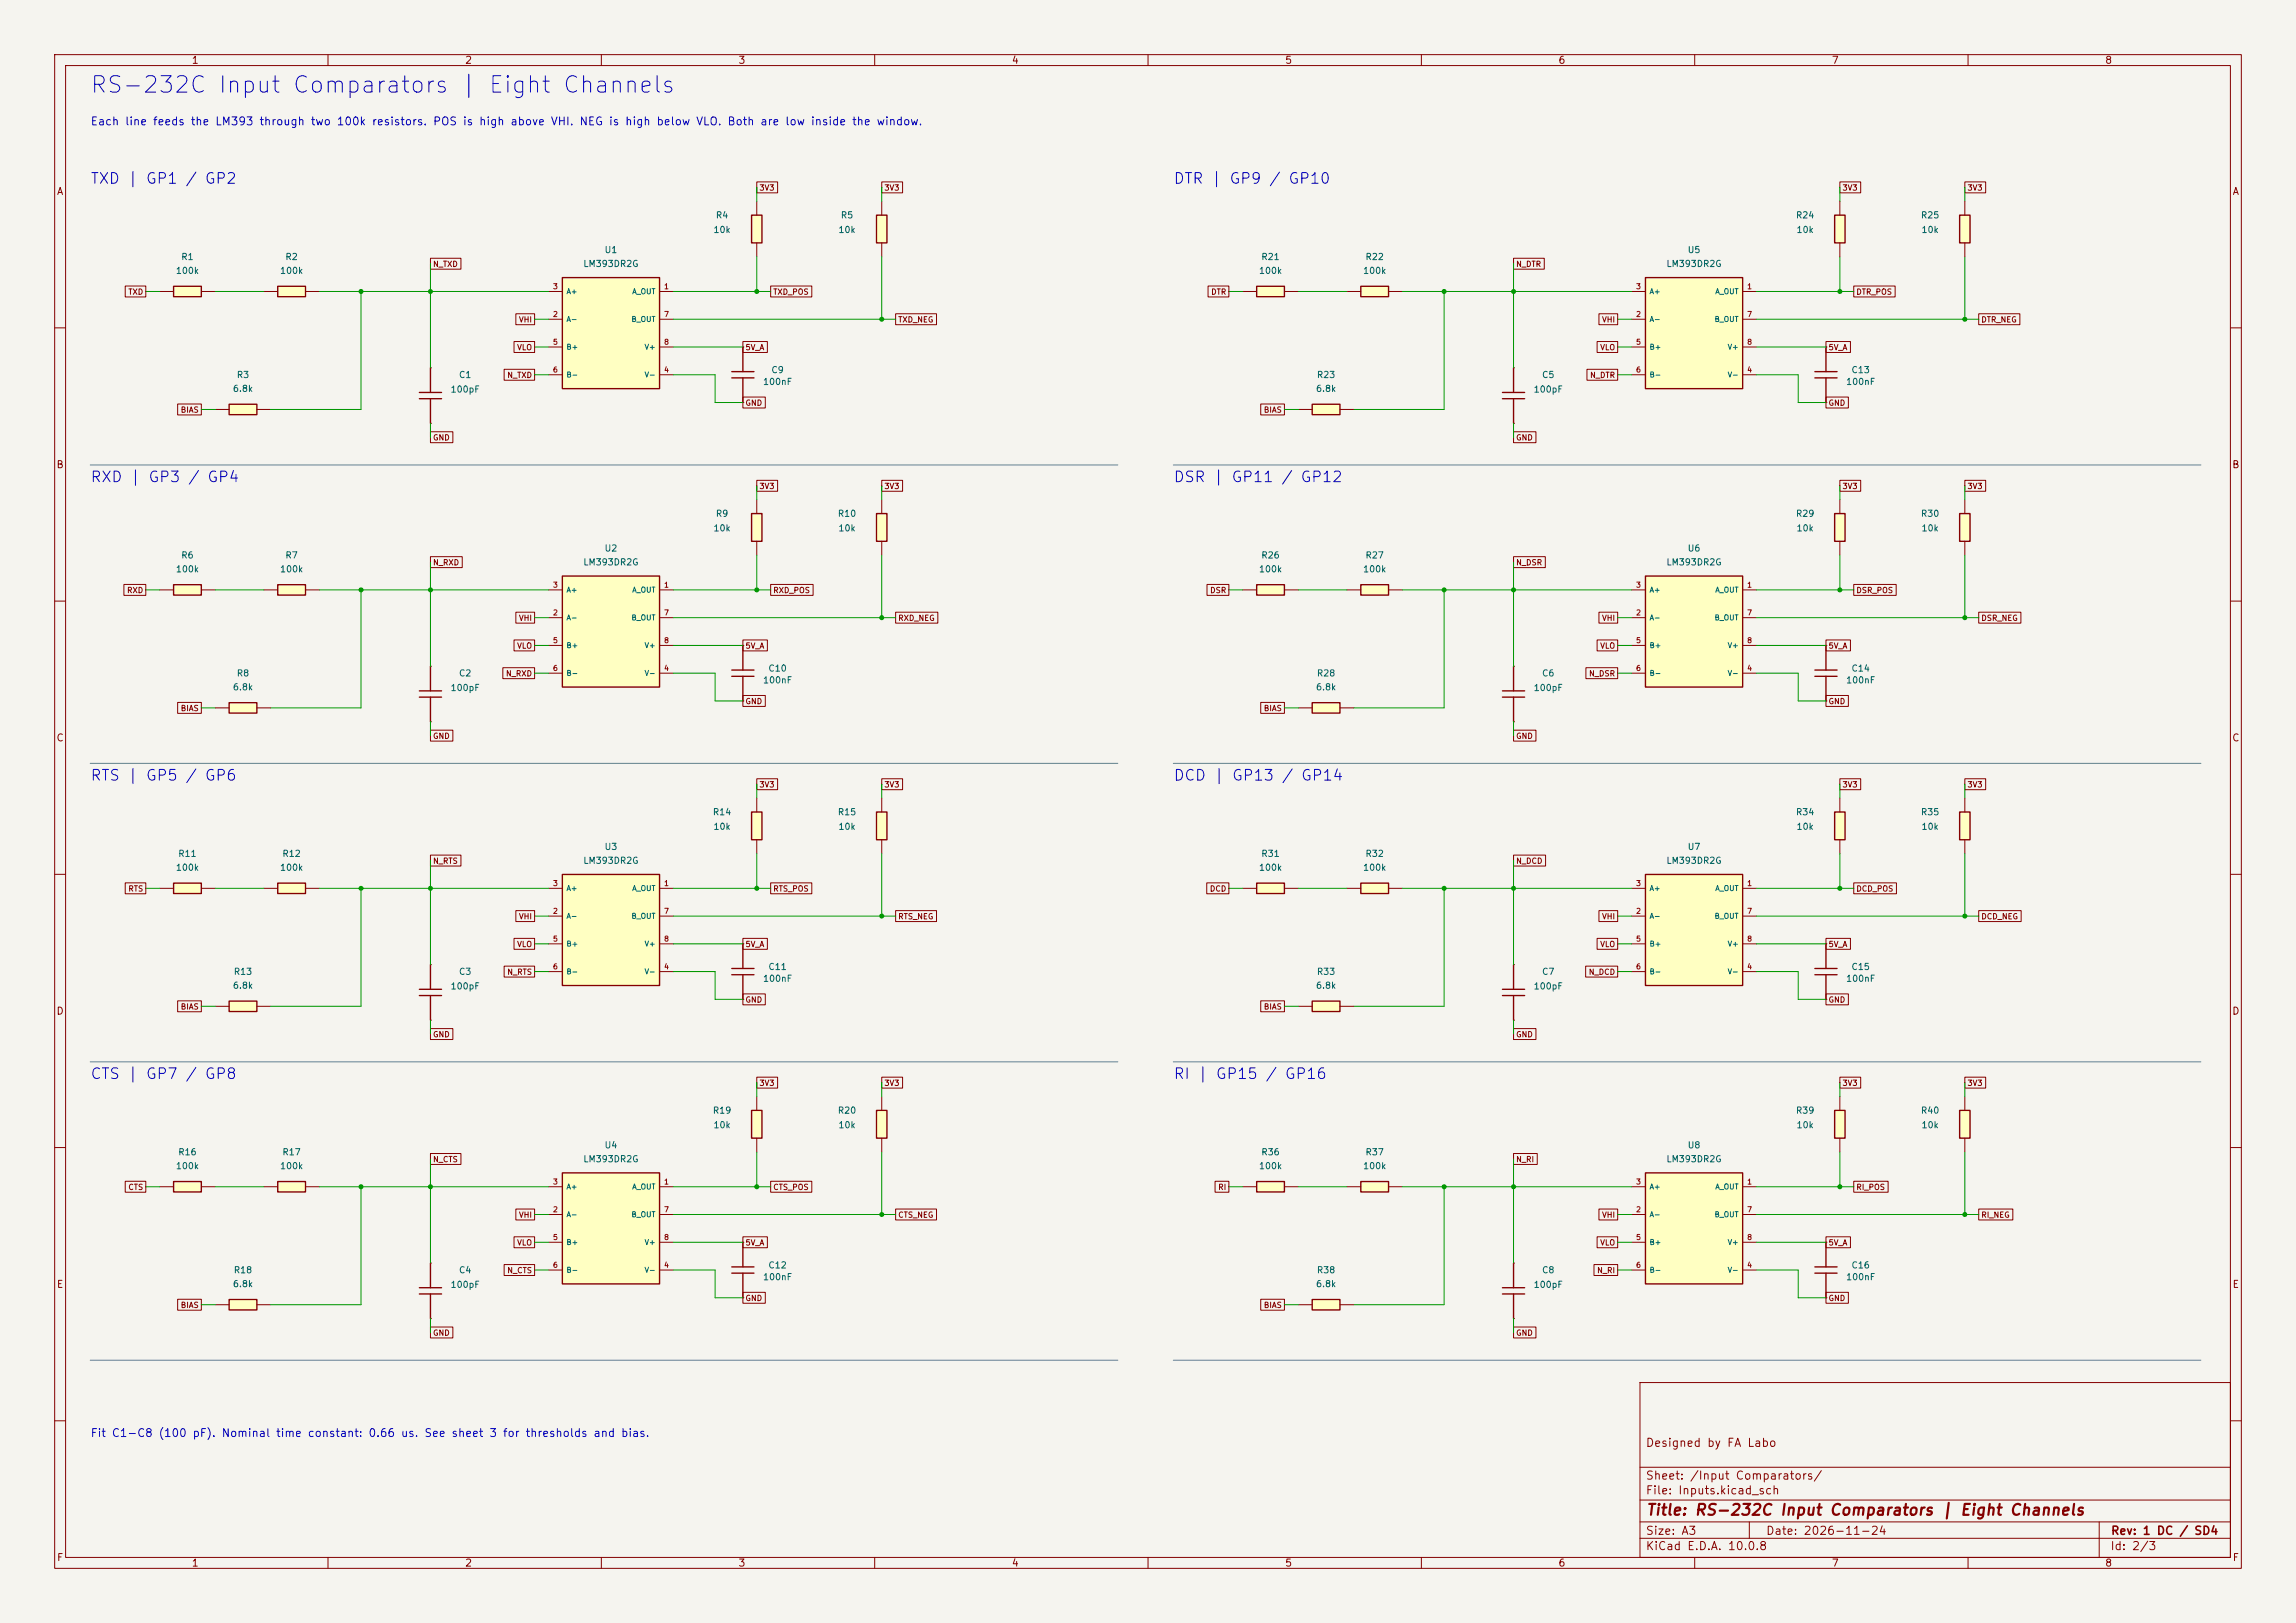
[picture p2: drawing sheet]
<svg xmlns="http://www.w3.org/2000/svg" width="420mm" height="297mm" viewBox="0 0 420 297" stroke-linecap="round" stroke-linejoin="round" font-family="sans-serif">
<defs><g id="words">
<text font-size="3" fill="#0000c2" x="16.3" y="17.8">RS-232C Input Comparators | Eight Channels</text>
<g font-size="2" fill="#0000c2">
<text x="16.4" y="34.1">TXD | GP1 / GP2</text>
<text x="214.5" y="34.1">DTR | GP9 / GP10</text>
<text x="16.4" y="88.7">RXD | GP3 / GP4</text>
<text x="214.5" y="88.7">DSR | GP11 / GP12</text>
<text x="16.4" y="143.3">RTS | GP5 / GP6</text>
<text x="214.5" y="143.3">DCD | GP13 / GP14</text>
<text x="16.4" y="198">CTS | GP7 / GP8</text>
<text x="214.5" y="198">RI | GP15 / GP16</text>
</g>
<text font-size="2" fill="#840000" x="301" y="277.8">Title: RS-232C Input Comparators | Eight Channels</text>
<g font-size="1.5" fill="#840000">
<text x="300.9" y="265.1">Designed by FA Labo</text>
<text x="300.9" y="273.8">File: Inputs.kicad_sch</text>
<text x="300.9" y="271.1">Sheet: /Input Comparators/</text>
<text x="300.9" y="281.2">Size: A3</text>
<text x="322.9" y="281.2">Date: 2026-11-24</text>
<text x="386" y="281.2">Rev: 1 DC / SD4</text>
<text x="300.9" y="284">KiCad E.D.A. 10.0.8</text>
<text x="385.9" y="284">Id: 2/3</text>
</g>
<g font-size="1.4" fill="#0000c2">
<text x="16.5" y="23.3">Each line feeds the LM393 through two 100k resistors. POS is high above VHI. NEG is high below VLO. Both are low inside the window.</text>
<text x="16.5" y="263.3">Fit C1-C8 (100 pF). Nominal time constant: 0.66 us. See sheet 3 for thresholds and bias.</text>
</g>
<g font-size="1.3" fill="#840000">
<text x="35" y="12">1</text>
<text x="85" y="12">2</text>
<text x="135" y="12">3</text>
<text x="185" y="12">4</text>
<text x="235" y="12">5</text>
<text x="285" y="12">6</text>
<text x="335" y="12">7</text>
<text x="385" y="12">8</text>
<text x="10.3" y="36">A</text>
<text x="408.3" y="36">A</text>
<text x="10.2" y="86">B</text>
<text x="408.2" y="86">B</text>
<text x="10.2" y="136">C</text>
<text x="408.2" y="136">C</text>
<text x="10.2" y="186">D</text>
<text x="408.2" y="186">D</text>
<text x="10.3" y="236">E</text>
<text x="408.3" y="236">E</text>
<text x="10.3" y="286">F</text>
<text x="35" y="287">1</text>
<text x="85" y="287">2</text>
<text x="135" y="287">3</text>
<text x="185" y="287">4</text>
<text x="235" y="287">5</text>
<text x="285" y="287">6</text>
<text x="335" y="287">7</text>
<text x="385" y="287">8</text>
<text x="408.3" y="286">F</text>
</g>
<g font-size="1.2" fill="#006464">
<text x="130.8" y="40.2">R4</text>
<text x="153.7" y="40.2">R5</text>
<text x="328.4" y="40.2">R24</text>
<text x="351.3" y="40.2">R25</text>
<text x="33.1" y="47.9">R1</text>
<text x="52.1" y="47.9">R2</text>
<text x="110.5" y="46.6">U1</text>
<text x="130.4" y="42.9">10k</text>
<text x="153.3" y="42.9">10k</text>
<text x="230.6" y="47.9">R21</text>
<text x="249.7" y="47.9">R22</text>
<text x="308.6" y="46.6">U5</text>
<text x="328.5" y="42.9">10k</text>
<text x="351.4" y="42.9">10k</text>
<text x="32.1" y="50.4">100k</text>
<text x="51.1" y="50.4">100k</text>
<text x="106.6" y="49.1">LM393DR2G</text>
<text x="230.2" y="50.4">100k</text>
<text x="249.2" y="50.4">100k</text>
<text x="304.7" y="49.1">LM393DR2G</text>
<text x="42.5" y="72">6.8k</text>
<text x="43.2" y="69.5">R3</text>
<text x="83.9" y="69.5">C1</text>
<text x="139.5" y="70.7">100nF</text>
<text x="141" y="68.6">C9</text>
<text x="240.6" y="72">6.8k</text>
<text x="240.8" y="69.5">R23</text>
<text x="282" y="69.5">C5</text>
<text x="337.6" y="70.7">100nF</text>
<text x="338.6" y="68.6">C13</text>
<text x="82.3" y="72.1">100pF</text>
<text x="280.4" y="72.1">100pF</text>
<text x="130.8" y="94.9">R9</text>
<text x="153.2" y="94.9">R10</text>
<text x="328.4" y="94.9">R29</text>
<text x="351.3" y="94.9">R30</text>
<text x="110.5" y="101.2">U2</text>
<text x="130.4" y="97.5">10k</text>
<text x="153.3" y="97.5">10k</text>
<text x="308.6" y="101.2">U6</text>
<text x="328.5" y="97.5">10k</text>
<text x="351.4" y="97.5">10k</text>
<text x="32.1" y="105">100k</text>
<text x="33.1" y="102.5">R6</text>
<text x="51.1" y="105">100k</text>
<text x="52.1" y="102.5">R7</text>
<text x="106.6" y="103.7">LM393DR2G</text>
<text x="230.2" y="105">100k</text>
<text x="230.6" y="102.5">R26</text>
<text x="249.2" y="105">100k</text>
<text x="249.7" y="102.5">R27</text>
<text x="304.7" y="103.7">LM393DR2G</text>
<text x="43.2" y="124.1">R8</text>
<text x="83.9" y="124.1">C2</text>
<text x="139.5" y="125.3">100nF</text>
<text x="140.5" y="123.2">C10</text>
<text x="240.8" y="124.1">R28</text>
<text x="282" y="124.1">C6</text>
<text x="337.6" y="125.3">100nF</text>
<text x="338.6" y="123.2">C14</text>
<text x="42.5" y="126.6">6.8k</text>
<text x="82.3" y="126.7">100pF</text>
<text x="240.6" y="126.6">6.8k</text>
<text x="280.4" y="126.7">100pF</text>
<text x="130.3" y="149.5">R14</text>
<text x="153.2" y="149.5">R15</text>
<text x="328.4" y="149.5">R34</text>
<text x="351.3" y="149.5">R35</text>
<text x="110.5" y="155.8">U3</text>
<text x="130.4" y="152.1">10k</text>
<text x="153.3" y="152.1">10k</text>
<text x="308.6" y="155.8">U7</text>
<text x="328.5" y="152.1">10k</text>
<text x="351.4" y="152.1">10k</text>
<text x="32.1" y="159.6">100k</text>
<text x="32.5" y="157.1">R11</text>
<text x="51.1" y="159.6">100k</text>
<text x="51.6" y="157.1">R12</text>
<text x="106.6" y="158.4">LM393DR2G</text>
<text x="230.2" y="159.6">100k</text>
<text x="230.6" y="157.1">R31</text>
<text x="249.2" y="159.6">100k</text>
<text x="249.7" y="157.1">R32</text>
<text x="304.7" y="158.4">LM393DR2G</text>
<text x="42.7" y="178.7">R13</text>
<text x="83.9" y="178.7">C3</text>
<text x="139.5" y="179.9">100nF</text>
<text x="140.5" y="177.8">C11</text>
<text x="240.8" y="178.7">R33</text>
<text x="282" y="178.7">C7</text>
<text x="337.6" y="179.9">100nF</text>
<text x="338.6" y="177.8">C15</text>
<text x="42.5" y="181.2">6.8k</text>
<text x="82.3" y="181.3">100pF</text>
<text x="240.6" y="181.2">6.8k</text>
<text x="280.4" y="181.3">100pF</text>
<text x="130.3" y="204.1">R19</text>
<text x="130.4" y="206.7">10k</text>
<text x="153.2" y="204.1">R20</text>
<text x="153.3" y="206.7">10k</text>
<text x="328.4" y="204.1">R39</text>
<text x="328.5" y="206.7">10k</text>
<text x="351.3" y="204.1">R40</text>
<text x="351.4" y="206.7">10k</text>
<text x="32.1" y="214.2">100k</text>
<text x="32.5" y="211.7">R16</text>
<text x="51.1" y="214.2">100k</text>
<text x="51.6" y="211.7">R17</text>
<text x="106.6" y="213">LM393DR2G</text>
<text x="110.5" y="210.4">U4</text>
<text x="230.2" y="214.2">100k</text>
<text x="230.6" y="211.7">R36</text>
<text x="249.2" y="214.2">100k</text>
<text x="249.7" y="211.7">R37</text>
<text x="304.7" y="213">LM393DR2G</text>
<text x="308.6" y="210.4">U8</text>
<text x="42.7" y="233.3">R18</text>
<text x="83.9" y="233.3">C4</text>
<text x="140.5" y="232.4">C12</text>
<text x="240.8" y="233.3">R38</text>
<text x="282" y="233.3">C8</text>
<text x="338.6" y="232.4">C16</text>
<text x="42.5" y="235.8">6.8k</text>
<text x="82.3" y="235.9">100pF</text>
<text x="139.5" y="234.6">100nF</text>
<text x="240.6" y="235.8">6.8k</text>
<text x="280.4" y="235.9">100pF</text>
<text x="337.6" y="234.6">100nF</text>
</g>
<g font-size="1" fill="#840000">
<text x="138.8" y="35.1">3V3</text>
<text x="161.7" y="35.1">3V3</text>
<text x="336.9" y="35.1">3V3</text>
<text x="359.8" y="35.1">3V3</text>
<text x="79.1" y="49.1">N_TXD</text>
<text x="277.2" y="49.1">N_DTR</text>
<text x="23.4" y="54.2">TXD</text>
<text x="94.8" y="59.2">VHI</text>
<text x="141.3" y="54.2">TXD_POS</text>
<text x="164.2" y="59.2">TXD_NEG</text>
<text x="221.5" y="54.2">DTR</text>
<text x="293" y="59.2">VHI</text>
<text x="339.5" y="54.2">DTR_POS</text>
<text x="362.3" y="59.2">DTR_NEG</text>
<text x="94.5" y="64.3">VLO</text>
<text x="136.3" y="64.3">5V_A</text>
<text x="292.6" y="64.3">VLO</text>
<text x="334.4" y="64.3">5V_A</text>
<text x="92.7" y="69.4">N_TXD</text>
<text x="290.8" y="69.4">N_DTR</text>
<text x="33" y="75.8">BIAS</text>
<text x="136.3" y="74.5">GND</text>
<text x="231.1" y="75.8">BIAS</text>
<text x="334.4" y="74.5">GND</text>
<text x="79.1" y="80.8">GND</text>
<text x="277.2" y="80.8">GND</text>
<text x="138.8" y="89.7">3V3</text>
<text x="161.7" y="89.7">3V3</text>
<text x="336.9" y="89.7">3V3</text>
<text x="359.8" y="89.7">3V3</text>
<text x="79.1" y="103.7">N_RXD</text>
<text x="277.2" y="103.7">N_DSR</text>
<text x="23.1" y="108.8">RXD</text>
<text x="94.8" y="113.9">VHI</text>
<text x="141.3" y="108.8">RXD_POS</text>
<text x="164.2" y="113.9">RXD_NEG</text>
<text x="221.3" y="108.8">DSR</text>
<text x="293" y="113.9">VHI</text>
<text x="339.5" y="108.8">DSR_POS</text>
<text x="362.3" y="113.9">DSR_NEG</text>
<text x="94.5" y="118.9">VLO</text>
<text x="136.3" y="118.9">5V_A</text>
<text x="292.6" y="118.9">VLO</text>
<text x="334.4" y="118.9">5V_A</text>
<text x="92.5" y="124">N_RXD</text>
<text x="290.6" y="124">N_DSR</text>
<text x="33" y="130.4">BIAS</text>
<text x="136.3" y="129.1">GND</text>
<text x="231.1" y="130.4">BIAS</text>
<text x="334.4" y="129.1">GND</text>
<text x="79.1" y="135.4">GND</text>
<text x="277.2" y="135.4">GND</text>
<text x="138.8" y="144.3">3V3</text>
<text x="161.7" y="144.3">3V3</text>
<text x="336.9" y="144.3">3V3</text>
<text x="359.8" y="144.3">3V3</text>
<text x="79.1" y="158.3">N_RTS</text>
<text x="277.2" y="158.3">N_DCD</text>
<text x="23.4" y="163.4">RTS</text>
<text x="141.3" y="163.4">RTS_POS</text>
<text x="221.2" y="163.4">DCD</text>
<text x="339.5" y="163.4">DCD_POS</text>
<text x="94.5" y="173.5">VLO</text>
<text x="94.8" y="168.5">VHI</text>
<text x="136.3" y="173.5">5V_A</text>
<text x="164.2" y="168.5">RTS_NEG</text>
<text x="292.6" y="173.5">VLO</text>
<text x="293" y="168.5">VHI</text>
<text x="334.4" y="173.5">5V_A</text>
<text x="362.3" y="168.5">DCD_NEG</text>
<text x="92.7" y="178.6">N_RTS</text>
<text x="290.5" y="178.6">N_DCD</text>
<text x="33" y="185">BIAS</text>
<text x="136.3" y="183.7">GND</text>
<text x="231.1" y="185">BIAS</text>
<text x="334.4" y="183.7">GND</text>
<text x="79.1" y="190.1">GND</text>
<text x="277.2" y="190.1">GND</text>
<text x="138.8" y="198.9">3V3</text>
<text x="161.7" y="198.9">3V3</text>
<text x="336.9" y="198.9">3V3</text>
<text x="359.8" y="198.9">3V3</text>
<text x="79.1" y="212.9">N_CTS</text>
<text x="277.2" y="212.9">N_RI</text>
<text x="23.4" y="218">CTS</text>
<text x="141.3" y="218">CTS_POS</text>
<text x="222.7" y="218">RI</text>
<text x="339.5" y="218">RI_POS</text>
<text x="94.8" y="223.1">VHI</text>
<text x="164.2" y="223.1">CTS_NEG</text>
<text x="293" y="223.1">VHI</text>
<text x="362.3" y="223.1">RI_NEG</text>
<text x="92.7" y="233.2">N_CTS</text>
<text x="94.5" y="228.2">VLO</text>
<text x="136.3" y="228.2">5V_A</text>
<text x="292" y="233.2">N_RI</text>
<text x="292.6" y="228.2">VLO</text>
<text x="334.4" y="228.2">5V_A</text>
<text x="33" y="239.6">BIAS</text>
<text x="136.3" y="238.3">GND</text>
<text x="231.1" y="239.6">BIAS</text>
<text x="334.4" y="238.3">GND</text>
<text x="79.1" y="244.7">GND</text>
<text x="277.2" y="244.7">GND</text>
</g>
<g font-size="1" fill="#a90000">
<text x="101.1" y="53.1">3</text>
<text x="121.4" y="53.1">1</text>
<text x="299.2" y="53.1">3</text>
<text x="319.5" y="53.1">1</text>
<text x="101.1" y="58.2">2</text>
<text x="121.4" y="58.2">7</text>
<text x="299.2" y="58.2">2</text>
<text x="319.5" y="58.2">7</text>
<text x="101.1" y="63.3">5</text>
<text x="121.4" y="63.3">8</text>
<text x="299.2" y="63.3">5</text>
<text x="319.5" y="63.3">8</text>
<text x="101.1" y="68.4">6</text>
<text x="121.4" y="68.4">4</text>
<text x="299.2" y="68.4">6</text>
<text x="319.5" y="68.4">4</text>
<text x="101.1" y="107.8">3</text>
<text x="121.4" y="107.8">1</text>
<text x="299.2" y="107.8">3</text>
<text x="319.5" y="107.8">1</text>
<text x="101.1" y="112.8">2</text>
<text x="121.4" y="112.8">7</text>
<text x="299.2" y="112.8">2</text>
<text x="319.5" y="112.8">7</text>
<text x="101.1" y="117.9">5</text>
<text x="121.4" y="117.9">8</text>
<text x="299.2" y="117.9">5</text>
<text x="319.5" y="117.9">8</text>
<text x="101.1" y="123">6</text>
<text x="121.4" y="123">4</text>
<text x="299.2" y="123">6</text>
<text x="319.5" y="123">4</text>
<text x="101.1" y="167.4">2</text>
<text x="101.1" y="162.4">3</text>
<text x="121.4" y="162.4">1</text>
<text x="121.4" y="167.4">7</text>
<text x="299.2" y="167.4">2</text>
<text x="299.2" y="162.4">3</text>
<text x="319.5" y="162.4">1</text>
<text x="319.5" y="167.4">7</text>
<text x="101.1" y="172.5">5</text>
<text x="121.4" y="172.5">8</text>
<text x="299.2" y="172.5">5</text>
<text x="319.5" y="172.5">8</text>
<text x="101.1" y="177.6">6</text>
<text x="121.4" y="177.6">4</text>
<text x="299.2" y="177.6">6</text>
<text x="319.5" y="177.6">4</text>
<text x="101.1" y="217">3</text>
<text x="121.4" y="217">1</text>
<text x="299.2" y="217">3</text>
<text x="319.5" y="217">1</text>
<text x="101.1" y="222.1">2</text>
<text x="101.1" y="227.1">5</text>
<text x="121.4" y="222.1">7</text>
<text x="121.4" y="227.1">8</text>
<text x="299.2" y="222.1">2</text>
<text x="299.2" y="227.1">5</text>
<text x="319.5" y="222.1">7</text>
<text x="319.5" y="227.1">8</text>
<text x="101.1" y="232.2">6</text>
<text x="121.4" y="232.2">4</text>
<text x="299.2" y="232.2">6</text>
<text x="319.5" y="232.2">4</text>
</g>
<g font-size="1" fill="#006464">
<text x="103.5" y="59.1">A-</text>
<text x="103.5" y="54.1">A+</text>
<text x="115.4" y="59.1">B_OUT</text>
<text x="115.6" y="54.1">A_OUT</text>
<text x="301.6" y="59.1">A-</text>
<text x="301.6" y="54.1">A+</text>
<text x="313.5" y="59.1">B_OUT</text>
<text x="313.7" y="54.1">A_OUT</text>
<text x="103.5" y="64.2">B+</text>
<text x="117.8" y="64.2">V+</text>
<text x="301.6" y="64.2">B+</text>
<text x="315.9" y="64.2">V+</text>
<text x="103.5" y="69.3">B-</text>
<text x="117.8" y="69.3">V-</text>
<text x="301.6" y="69.3">B-</text>
<text x="315.9" y="69.3">V-</text>
<text x="103.5" y="113.7">A-</text>
<text x="103.5" y="108.7">A+</text>
<text x="115.4" y="113.7">B_OUT</text>
<text x="115.6" y="108.7">A_OUT</text>
<text x="301.6" y="113.7">A-</text>
<text x="301.6" y="108.7">A+</text>
<text x="313.5" y="113.7">B_OUT</text>
<text x="313.7" y="108.7">A_OUT</text>
<text x="103.5" y="118.8">B+</text>
<text x="117.8" y="118.8">V+</text>
<text x="301.6" y="118.8">B+</text>
<text x="315.9" y="118.8">V+</text>
<text x="103.5" y="123.9">B-</text>
<text x="117.8" y="123.9">V-</text>
<text x="301.6" y="123.9">B-</text>
<text x="315.9" y="123.9">V-</text>
<text x="103.5" y="163.3">A+</text>
<text x="115.6" y="163.3">A_OUT</text>
<text x="301.6" y="163.3">A+</text>
<text x="313.7" y="163.3">A_OUT</text>
<text x="103.5" y="168.4">A-</text>
<text x="103.5" y="173.4">B+</text>
<text x="115.4" y="168.4">B_OUT</text>
<text x="117.8" y="173.4">V+</text>
<text x="301.6" y="168.4">A-</text>
<text x="301.6" y="173.4">B+</text>
<text x="313.5" y="168.4">B_OUT</text>
<text x="315.9" y="173.4">V+</text>
<text x="103.5" y="178.5">B-</text>
<text x="117.8" y="178.5">V-</text>
<text x="301.6" y="178.5">B-</text>
<text x="315.9" y="178.5">V-</text>
<text x="103.5" y="217.9">A+</text>
<text x="115.6" y="217.9">A_OUT</text>
<text x="301.6" y="217.9">A+</text>
<text x="313.7" y="217.9">A_OUT</text>
<text x="103.5" y="223">A-</text>
<text x="115.4" y="223">B_OUT</text>
<text x="301.6" y="223">A-</text>
<text x="313.5" y="223">B_OUT</text>
<text x="103.5" y="228">B+</text>
<text x="103.5" y="233.1">B-</text>
<text x="117.8" y="233.1">V-</text>
<text x="117.8" y="228">V+</text>
<text x="301.6" y="228">B+</text>
<text x="301.6" y="233.1">B-</text>
<text x="315.9" y="233.1">V-</text>
<text x="315.9" y="228">V+</text>
</g>
</g></defs>
<path d="M0 0h420v297h-420z" fill="#f5f4ef" stroke="#f5f4ef" stroke-width=".18"/>
<g fill="none" stroke="#840000" stroke-width=".18">
<path d="M10 10h400v277h-400zM12 12h396v273h-396zM60 10v2M110 10v2M160 10v2M210 10v2M260 10v2M310 10v2M360 10v2M10 60h2M408 60h2M10 110h2"/>
<path d="M408 110h2M10 160h2M408 160h2M10 210h2M408 210h2M300 253h108v32h-108zM10 260h2M300 278.5h108M300 274.5h108M300 268.5h108M320 278.5v3M384 278.5v6.5"/>
<path d="M408 260h2M60 285v2M110 285v2M160 285v2M210 285v2M260 285v2M300 281.5h108M310 285v2M360 285v2"/>
</g>
<path d="M137.5 39.4h1.9v5.1h-1.9z" fill="#ffffc2"/>
<path d="M137.5 39.4h1.9v5.1h-1.9z" fill="none" stroke="#840000" stroke-width=".25"/>
<path d="M138.4 36.8v2.6M138.4 44.5v2.5" fill="none" stroke="#840000" stroke-width=".18"/>
<path d="M240 128.6h5.1v1.9h-5.1z" fill="#ffffc2"/>
<path d="M240 128.6h5.1v1.9h-5.1z" fill="none" stroke="#840000" stroke-width=".25"/>
<path d="M237.5 129.5h2.5M245.1 129.5h2.5" fill="none" stroke="#840000" stroke-width=".18"/>
<path d="M229.9 107h5v1.9h-5z" fill="#ffffc2"/>
<path d="M229.9 107h5v1.9h-5zM276.9 176.5v4.5M274.8 181h4.1M274.8 182.2h4.1M276.9 182.2v4.5" fill="none" stroke="#840000" stroke-width=".25"/>
<path d="M227.3 108h2.6M234.9 108h2.6M276.9 176.5h.1M276.9 186.7h.1" fill="none" stroke="#840000" stroke-width=".18"/>
<path d="M229.9 216.2h5v1.9h-5z" fill="#ffffc2"/>
<path d="M229.9 216.2h5v1.9h-5z" fill="none" stroke="#840000" stroke-width=".25"/>
<path d="M227.3 217.2h2.6M234.9 217.2h2.6" fill="none" stroke="#840000" stroke-width=".18"/>
<path d="M248.9 161.6h5.1v1.9h-5.1z" fill="#ffffc2"/>
<path d="M248.9 161.6h5.1v1.9h-5.1z" fill="none" stroke="#840000" stroke-width=".25"/>
<path d="M246.4 162.6h2.5M254 162.6h2.5" fill="none" stroke="#840000" stroke-width=".18"/>
<path d="M229.9 161.6h5v1.9h-5z" fill="#ffffc2"/>
<path d="M229.9 161.6h5v1.9h-5z" fill="none" stroke="#840000" stroke-width=".25"/>
<path d="M227.3 162.6h2.6M234.9 162.6h2.6" fill="none" stroke="#840000" stroke-width=".18"/>
<path d="M248.9 216.2h5.1v1.9h-5.1z" fill="#ffffc2"/>
<path d="M248.9 216.2h5.1v1.9h-5.1z" fill="none" stroke="#840000" stroke-width=".25"/>
<path d="M246.4 217.2h2.5M254 217.2h2.5" fill="none" stroke="#840000" stroke-width=".18"/>
<path d="M31.7 52.4h5.1v1.9h-5.1z" fill="#ffffc2"/>
<path d="M31.7 52.4h5.1v1.9h-5.1z" fill="none" stroke="#840000" stroke-width=".25"/>
<path d="M29.2 53.3h2.5M36.8 53.3h2.6" fill="none" stroke="#840000" stroke-width=".18"/>
<path d="M50.8 52.4h5.1v1.9h-5.1z" fill="#ffffc2"/>
<path d="M50.8 52.4h5.1v1.9h-5.1z" fill="none" stroke="#840000" stroke-width=".25"/>
<path d="M48.3 53.3h2.5M55.9 53.3h2.5" fill="none" stroke="#840000" stroke-width=".18"/>
<path d="M31.7 107h5.1v1.9h-5.1z" fill="#ffffc2"/>
<path d="M31.7 107h5.1v1.9h-5.1z" fill="none" stroke="#840000" stroke-width=".25"/>
<path d="M29.2 108h2.5M36.8 108h2.6" fill="none" stroke="#840000" stroke-width=".18"/>
<path d="M50.8 107h5.1v1.9h-5.1z" fill="#ffffc2"/>
<path d="M50.8 107h5.1v1.9h-5.1z" fill="none" stroke="#840000" stroke-width=".25"/>
<path d="M48.3 108h2.5M55.9 108h2.5" fill="none" stroke="#840000" stroke-width=".18"/>
<path d="M240 237.8h5.1v1.9h-5.1z" fill="#ffffc2"/>
<path d="M240 237.8h5.1v1.9h-5.1z" fill="none" stroke="#840000" stroke-width=".25"/>
<path d="M237.5 238.8h2.5M245.1 238.8h2.5" fill="none" stroke="#840000" stroke-width=".18"/>
<path d="M160.3 203.2h1.9v5.1h-1.9z" fill="#ffffc2"/>
<path d="M160.3 203.2h1.9v5.1h-1.9zM274.8 235.6h4.1M274.8 236.8h4.1M276.9 231.1v4.5M276.9 236.8v4.5" fill="none" stroke="#840000" stroke-width=".25"/>
<path d="M161.3 200.7v2.5M161.3 208.3v2.5M276.9 231.1h.1M276.9 241.3h.1" fill="none" stroke="#840000" stroke-width=".18"/>
<path d="M50.8 161.6h5.1v1.9h-5.1z" fill="#ffffc2"/>
<path d="M50.8 161.6h5.1v1.9h-5.1z" fill="none" stroke="#840000" stroke-width=".25"/>
<path d="M48.3 162.6h2.5M55.9 162.6h2.5" fill="none" stroke="#840000" stroke-width=".18"/>
<path d="M31.7 161.6h5.1v1.9h-5.1z" fill="#ffffc2"/>
<path d="M31.7 161.6h5.1v1.9h-5.1z" fill="none" stroke="#840000" stroke-width=".25"/>
<path d="M29.2 162.6h2.5M36.8 162.6h2.6" fill="none" stroke="#840000" stroke-width=".18"/>
<path d="M358.5 203.2h1.9v5.1h-1.9z" fill="#ffffc2"/>
<path d="M358.5 203.2h1.9v5.1h-1.9z" fill="none" stroke="#840000" stroke-width=".25"/>
<path d="M359.4 200.7v2.5M359.4 208.3v2.5" fill="none" stroke="#840000" stroke-width=".18"/>
<path d="M229.9 52.4h5v1.9h-5z" fill="#ffffc2"/>
<path d="M229.9 52.4h5v1.9h-5z" fill="none" stroke="#840000" stroke-width=".25"/>
<path d="M227.3 53.3h2.6M234.9 53.3h2.6" fill="none" stroke="#840000" stroke-width=".18"/>
<path d="M41.9 183.2h5.1v1.9h-5.1z" fill="#ffffc2"/>
<path d="M41.9 183.2h5.1v1.9h-5.1z" fill="none" stroke="#840000" stroke-width=".25"/>
<path d="M39.4 184.2h2.5M47 184.2h2.5" fill="none" stroke="#840000" stroke-width=".18"/>
<path d="M335.6 39.4h1.9v5.1h-1.9z" fill="#ffffc2"/>
<path d="M335.6 39.4h1.9v5.1h-1.9z" fill="none" stroke="#840000" stroke-width=".25"/>
<path d="M336.5 36.8v2.6M336.5 44.5v2.5" fill="none" stroke="#840000" stroke-width=".18"/>
<path d="M335.6 203.2h1.9v5.1h-1.9z" fill="#ffffc2"/>
<path d="M335.6 203.2h1.9v5.1h-1.9zM332 231.8h4M332 233h4M334 227.3v4.5M334 233v4.5" fill="none" stroke="#840000" stroke-width=".25"/>
<path d="M336.5 200.7v2.5M336.5 208.3v2.5M334 227.3h.1M334 237.5h.1" fill="none" stroke="#840000" stroke-width=".18"/>
<path d="M358.5 39.4h1.9v5.1h-1.9z" fill="#ffffc2"/>
<path d="M358.5 39.4h1.9v5.1h-1.9z" fill="none" stroke="#840000" stroke-width=".25"/>
<path d="M359.4 36.8v2.6M359.4 44.5v2.5" fill="none" stroke="#840000" stroke-width=".18"/>
<path d="M358.5 94h1.9v5.1h-1.9z" fill="#ffffc2"/>
<path d="M358.5 94h1.9v5.1h-1.9zM76.7 235.6h4.1M76.7 236.8h4.1M78.7 231.1v4.5M78.7 236.8v4.5" fill="none" stroke="#840000" stroke-width=".25"/>
<path d="M359.4 91.4v2.6M359.4 99.1v2.5M78.7 231.1h.1M78.7 241.3h.1" fill="none" stroke="#840000" stroke-width=".18"/>
<path d="M50.8 216.2h5.1v1.9h-5.1z" fill="#ffffc2"/>
<path d="M50.8 216.2h5.1v1.9h-5.1z" fill="none" stroke="#840000" stroke-width=".25"/>
<path d="M48.3 217.2h2.5M55.9 217.2h2.5" fill="none" stroke="#840000" stroke-width=".18"/>
<path d="M31.7 216.2h5.1v1.9h-5.1z" fill="#ffffc2"/>
<path d="M31.7 216.2h5.1v1.9h-5.1z" fill="none" stroke="#840000" stroke-width=".25"/>
<path d="M29.2 217.2h2.5M36.8 217.2h2.6" fill="none" stroke="#840000" stroke-width=".18"/>
<path d="M41.9 74h5.1v1.9h-5.1z" fill="#ffffc2"/>
<path d="M41.9 74h5.1v1.9h-5.1zM76.7 71.8h4.1M76.7 73h4.1M78.7 67.3v4.5M78.7 73v4.5M133.9 231.8h4M133.9 233h4M135.9 227.3v4.5M135.9 233v4.5" fill="none" stroke="#840000" stroke-width=".25"/>
<path d="M39.4 74.9h2.5M47 74.9h2.5M78.7 67.3h.1M78.7 77.5h.1M135.9 227.3h.1M135.9 237.5h.1" fill="none" stroke="#840000" stroke-width=".18"/>
<path d="M301 214.6h17.8v20.3h-17.8z" fill="#ffffc2"/>
<path d="M301 214.6h17.8v20.3h-17.8z" fill="none" stroke="#840000" stroke-width=".25"/>
<path d="M298.4 217.2h2.6M318.8 217.2h2.5M298.4 222.2h2.6M298.4 232.4h2.6M298.4 227.3h2.6M318.8 222.2h2.5M318.8 232.4h2.5M318.8 227.3h2.5" fill="none" stroke="#840000" stroke-width=".18"/>
<path d="M102.9 160h17.7v20.3h-17.7z" fill="#ffffc2"/>
<path d="M102.9 160h17.7v20.3h-17.7z" fill="none" stroke="#840000" stroke-width=".25"/>
<path d="M100.3 162.6h2.6M100.3 167.6h2.6M100.3 177.8h2.6M100.3 172.7h2.6M120.6 162.6h2.6M120.6 167.6h2.6M120.6 177.8h2.6M120.6 172.7h2.6" fill="none" stroke="#840000" stroke-width=".18"/>
<path d="M102.9 105.4h17.7v20.3h-17.7z" fill="#ffffc2"/>
<path d="M102.9 105.4h17.7v20.3h-17.7zM76.7 126.4h4.1M76.7 127.6h4.1M78.7 121.9v4.5M78.7 127.6v4.5" fill="none" stroke="#840000" stroke-width=".25"/>
<path d="M100.3 108h2.6M100.3 113h2.6M100.3 118.1h2.6M120.6 108h2.6M120.6 113h2.6M120.6 118.1h2.6M78.7 121.9h.1M78.7 132.1h.1M100.3 123.2h2.6M120.6 123.2h2.6" fill="none" stroke="#840000" stroke-width=".18"/>
<path d="M240 183.2h5.1v1.9h-5.1z" fill="#ffffc2"/>
<path d="M240 183.2h5.1v1.9h-5.1z" fill="none" stroke="#840000" stroke-width=".25"/>
<path d="M237.5 184.2h2.5M245.1 184.2h2.5" fill="none" stroke="#840000" stroke-width=".18"/>
<path d="M102.9 50.8h17.7v20.3h-17.7z" fill="#ffffc2"/>
<path d="M102.9 50.8h17.7v20.3h-17.7z" fill="none" stroke="#840000" stroke-width=".25"/>
<path d="M100.3 53.3h2.6M100.3 58.4h2.6M120.6 53.3h2.6M120.6 58.4h2.6M100.3 68.6h2.6M100.3 63.5h2.6M120.6 68.6h2.6M120.6 63.5h2.6" fill="none" stroke="#840000" stroke-width=".18"/>
<path d="M41.9 128.6h5.1v1.9h-5.1z" fill="#ffffc2"/>
<path d="M41.9 128.6h5.1v1.9h-5.1z" fill="none" stroke="#840000" stroke-width=".25"/>
<path d="M39.4 129.5h2.5M47 129.5h2.5" fill="none" stroke="#840000" stroke-width=".18"/>
<path d="M41.9 237.8h5.1v1.9h-5.1z" fill="#ffffc2"/>
<path d="M41.9 237.8h5.1v1.9h-5.1z" fill="none" stroke="#840000" stroke-width=".25"/>
<path d="M39.4 238.8h2.5M47 238.8h2.5" fill="none" stroke="#840000" stroke-width=".18"/>
<path d="M240 74h5.1v1.9h-5.1z" fill="#ffffc2"/>
<path d="M240 74h5.1v1.9h-5.1z" fill="none" stroke="#840000" stroke-width=".25"/>
<path d="M237.5 74.9h2.5M245.1 74.9h2.5" fill="none" stroke="#840000" stroke-width=".18"/>
<path d="M335.6 148.6h1.9v5.1h-1.9z" fill="#ffffc2"/>
<path d="M335.6 148.6h1.9v5.1h-1.9z" fill="none" stroke="#840000" stroke-width=".25"/>
<path d="M336.5 146.1v2.5M336.5 153.7v2.5" fill="none" stroke="#840000" stroke-width=".18"/>
<path d="M102.9 214.6h17.7v20.3h-17.7z" fill="#ffffc2"/>
<path d="M102.9 214.6h17.7v20.3h-17.7z" fill="none" stroke="#840000" stroke-width=".25"/>
<path d="M100.3 217.2h2.6M120.6 217.2h2.6M100.3 222.2h2.6M100.3 232.4h2.6M100.3 227.3h2.6M120.6 222.2h2.6M120.6 232.4h2.6M120.6 227.3h2.6" fill="none" stroke="#840000" stroke-width=".18"/>
<path d="M137.5 148.6h1.9v5.1h-1.9z" fill="#ffffc2"/>
<path d="M137.5 148.6h1.9v5.1h-1.9z" fill="none" stroke="#840000" stroke-width=".25"/>
<path d="M138.4 146.1v2.5M138.4 153.7v2.5" fill="none" stroke="#840000" stroke-width=".18"/>
<path d="M160.3 148.6h1.9v5.1h-1.9z" fill="#ffffc2"/>
<path d="M274.8 126.4h4.1M274.8 127.6h4.1M276.9 121.9v4.5M276.9 127.6v4.5M160.3 148.6h1.9v5.1h-1.9z" fill="none" stroke="#840000" stroke-width=".25"/>
<path d="M276.9 121.9h.1M276.9 132.1h.1M161.3 146.1v2.5M161.3 153.7v2.5" fill="none" stroke="#840000" stroke-width=".18"/>
<path d="M248.9 52.4h5.1v1.9h-5.1z" fill="#ffffc2"/>
<g fill="none" stroke="#840000" stroke-width=".25">
<path d="M248.9 52.4h5.1v1.9h-5.1zM133.9 68h4M133.9 69.2h4M135.9 63.5v4.5M135.9 69.2v4.5M332 68h4M332 69.2h4M334 63.5v4.5M334 69.2v4.5M135.9 118.1v4.5M133.9 122.6h4M133.9 123.8h4"/>
<path d="M135.9 123.8v4.5M332 177.2h4M332 178.4h4M334 172.7v4.5M334 178.4v4.5"/>
</g>
<path d="M246.4 53.3h2.5M254 53.3h2.5M135.9 63.5h.1M135.9 73.7h.1M334 63.5h.1M334 73.7h.1M135.9 118.1h.1M135.9 128.3h.1M334 172.7h.1M334 182.9h.1" fill="none" stroke="#840000" stroke-width=".18"/>
<path d="M335.6 94h1.9v5.1h-1.9z" fill="#ffffc2"/>
<path d="M335.6 94h1.9v5.1h-1.9z" fill="none" stroke="#840000" stroke-width=".25"/>
<path d="M336.5 91.4v2.6M336.5 99.1v2.5" fill="none" stroke="#840000" stroke-width=".18"/>
<path d="M248.9 107h5.1v1.9h-5.1z" fill="#ffffc2"/>
<path d="M248.9 107h5.1v1.9h-5.1zM334 118.1v4.5M332 122.6h4M332 123.8h4M334 123.8v4.5" fill="none" stroke="#840000" stroke-width=".25"/>
<path d="M246.4 108h2.5M254 108h2.5M334 118.1h.1M334 128.3h.1" fill="none" stroke="#840000" stroke-width=".18"/>
<path d="M358.5 148.6h1.9v5.1h-1.9z" fill="#ffffc2"/>
<path d="M358.5 148.6h1.9v5.1h-1.9z" fill="none" stroke="#840000" stroke-width=".25"/>
<path d="M359.4 146.1v2.5M359.4 153.7v2.5" fill="none" stroke="#840000" stroke-width=".18"/>
<path d="M160.3 39.4h1.9v5.1h-1.9z" fill="#ffffc2"/>
<path d="M160.3 39.4h1.9v5.1h-1.9z" fill="none" stroke="#840000" stroke-width=".25"/>
<path d="M161.3 36.8v2.6M161.3 44.5v2.5" fill="none" stroke="#840000" stroke-width=".18"/>
<path d="M137.5 203.2h1.9v5.1h-1.9z" fill="#ffffc2"/>
<path d="M274.8 71.8h4.1M274.8 73h4.1M276.9 67.3v4.5M276.9 73v4.5M137.5 203.2h1.9v5.1h-1.9z" fill="none" stroke="#840000" stroke-width=".25"/>
<path d="M276.9 67.3h.1M276.9 77.5h.1M138.4 200.7v2.5M138.4 208.3v2.5" fill="none" stroke="#840000" stroke-width=".18"/>
<path d="M301 50.8h17.8v20.3h-17.8z" fill="#ffffc2"/>
<path d="M301 50.8h17.8v20.3h-17.8z" fill="none" stroke="#840000" stroke-width=".25"/>
<path d="M298.4 53.3h2.6M298.4 58.4h2.6M318.8 53.3h2.5M318.8 58.4h2.5M298.4 68.6h2.6M298.4 63.5h2.6M318.8 68.6h2.5M318.8 63.5h2.5" fill="none" stroke="#840000" stroke-width=".18"/>
<path d="M301 105.4h17.8v20.3h-17.8z" fill="#ffffc2"/>
<path d="M301 105.4h17.8v20.3h-17.8z" fill="none" stroke="#840000" stroke-width=".25"/>
<path d="M298.4 108h2.6M298.4 113h2.6M298.4 118.1h2.6M318.8 108h2.5M318.8 113h2.5M318.8 118.1h2.5M298.4 123.2h2.6M318.8 123.2h2.5" fill="none" stroke="#840000" stroke-width=".18"/>
<path d="M137.5 94h1.9v5.1h-1.9z" fill="#ffffc2"/>
<path d="M137.5 94h1.9v5.1h-1.9z" fill="none" stroke="#840000" stroke-width=".25"/>
<path d="M138.4 91.4v2.6M138.4 99.1v2.5" fill="none" stroke="#840000" stroke-width=".18"/>
<path d="M160.3 94h1.9v5.1h-1.9z" fill="#ffffc2"/>
<path d="M160.3 94h1.9v5.1h-1.9zM78.7 176.5v4.5M133.9 177.2h4M133.9 178.4h4M135.9 172.7v4.5M135.9 178.4v4.5M76.7 181h4.1M76.7 182.2h4.1M78.7 182.2v4.5" fill="none" stroke="#840000" stroke-width=".25"/>
<path d="M161.3 91.4v2.6M161.3 99.1v2.5M78.7 176.5h.1M135.9 172.7h.1M78.7 186.7h.1M135.9 182.9h.1" fill="none" stroke="#840000" stroke-width=".18"/>
<path d="M301 160h17.8v20.3h-17.8z" fill="#ffffc2"/>
<path d="M301 160h17.8v20.3h-17.8z" fill="none" stroke="#840000" stroke-width=".25"/>
<g fill="none" stroke="#840000" stroke-width=".18">
<path d="M138.4 33.3h3.8v2h-3.8zM161.3 33.3h3.8v2h-3.8zM336.5 33.3h3.9v2h-3.9zM359.4 33.3h3.8v2h-3.8zM22.9 52.3h3.8v2h-3.8zM78.7 47.3h5.6v2h-5.6zM94.4 57.4h3.4v2h-3.4zM141 52.3h7.5v2h-7.5zM163.8 57.4h7.5v2h-7.5zM221 52.3h3.8v2h-3.8zM276.9 47.3h5.6v2h-5.6zM292.5 57.4h3.4v2h-3.4z"/>
<path d="M339.1 52.3h7.6v2h-7.6zM361.9 57.4h7.6v2h-7.6zM32.5 73.9h4.3v2h-4.3zM78.7 79h4.1v2h-4.1zM92.2 67.6h5.6v2h-5.6zM94 62.5h3.8v2h-3.8zM135.9 62.5h4.5v2h-4.5zM135.9 72.7h4.1v2h-4.1zM230.6 73.9h4.3v2h-4.3zM276.9 79h4.1v2h-4.1zM290.3 67.6h5.6v2h-5.6zM292.1 62.5h3.8v2h-3.8z"/>
<path d="M334 62.5h4.5v2h-4.5zM334 72.7h4.1v2h-4.1zM138.4 87.9h3.8v2h-3.8zM161.3 87.9h3.8v2h-3.8zM336.5 87.9h3.9v2h-3.9zM359.4 87.9h3.8v2h-3.8zM22.7 106.9h4v2.1h-4zM78.7 101.9h5.9v2h-5.9zM94 117.1h3.8v2h-3.8zM94.4 112h3.4v2h-3.4zM135.9 117.1h4.5v2h-4.5zM141 106.9h7.7v2.1h-7.7z"/>
<path d="M163.8 112h7.7v2h-7.7zM220.8 106.9h4v2.1h-4zM276.9 101.9h5.8v2h-5.8zM292.1 117.1h3.8v2h-3.8zM292.5 112h3.4v2h-3.4zM334 117.1h4.5v2h-4.5zM339.1 106.9h7.8v2.1h-7.8zM361.9 112h7.8v2h-7.8zM32.5 128.5h4.3v2h-4.3zM78.7 133.6h4.1v2h-4.1zM92 122.2h5.8v2h-5.8zM135.9 127.3h4.1v2h-4.1z"/>
<path d="M230.6 128.5h4.3v2h-4.3zM276.9 133.6h4.1v2h-4.1zM290.1 122.2h5.8v2h-5.8zM334 127.3h4.1v2h-4.1zM78.7 156.5h5.6v2h-5.6zM138.4 142.5h3.8v2h-3.8zM161.3 142.5h3.8v2h-3.8zM276.9 156.5h5.8v2h-5.8zM336.5 142.5h3.9v2h-3.9zM359.4 142.5h3.8v2h-3.8zM22.9 161.6h3.8v2h-3.8zM92.2 176.8h5.6v2h-5.6z"/>
<path d="M94 171.7h3.8v2h-3.8zM94.4 166.6h3.4v2h-3.4zM135.9 171.7h4.5v2h-4.5zM141 161.6h7.5v2h-7.5zM163.8 166.6h7.5v2h-7.5zM220.7 161.6h4.1v2h-4.1zM290.1 176.8h5.8v2h-5.8zM292.1 171.7h3.8v2h-3.8zM292.5 166.6h3.4v2h-3.4zM298.4 162.6h2.6M298.4 167.6h2.6M298.4 177.8h2.6"/>
<path d="M298.4 172.7h2.6M318.8 162.6h2.5M318.8 167.6h2.5M318.8 177.8h2.5M318.8 172.7h2.5M334 171.7h4.5v2h-4.5zM339.1 161.6h7.8v2h-7.8zM361.9 166.6h7.8v2h-7.8zM32.5 183.1h4.3v2.1h-4.3zM78.7 188.2h4.1v2h-4.1zM135.9 181.9h4.1v2h-4.1zM138.4 197.1h3.8v2h-3.8z"/>
<path d="M161.3 197.1h3.8v2h-3.8zM230.6 183.1h4.3v2.1h-4.3zM276.9 188.2h4.1v2h-4.1zM334 181.9h4.1v2h-4.1zM336.5 197.1h3.9v2h-3.9zM359.4 197.1h3.8v2h-3.8zM22.9 216.2h3.8v2h-3.8zM78.7 211.1h5.6v2h-5.6zM141 216.2h7.5v2h-7.5zM222.3 216.2h2.5v2h-2.5zM276.9 211.1h4.3v2h-4.3zM339.1 216.2h6.3v2h-6.3z"/>
<path d="M32.5 237.8h4.3v2h-4.3zM92.2 231.4h5.6v2h-5.6zM94 226.3h3.8v2h-3.8zM94.4 221.2h3.4v2.1h-3.4zM135.9 226.3h4.5v2h-4.5zM135.9 236.5h4.1v2h-4.1zM163.8 221.2h7.5v2.1h-7.5zM230.6 237.8h4.3v2h-4.3zM291.6 231.4h4.3v2h-4.3zM292.1 226.3h3.8v2h-3.8zM292.5 221.2h3.4v2.1h-3.4zM334 226.3h4.5v2h-4.5z"/>
<path d="M334 236.5h4.1v2h-4.1zM361.9 221.2h6.3v2.1h-6.3zM78.7 242.8h4.1v2h-4.1zM276.9 242.8h4.1v2h-4.1z"/>
</g>
<path d="M16.5 85.1h188M214.6 85.1h188M16.5 139.7h188M214.6 139.7h188M16.5 194.3h188M214.6 194.3h188M16.5 248.9h188M214.6 248.9h188" fill="none" stroke="#6d8994" stroke-width=".2"/>
<g fill="none" stroke="#009600" stroke-width=".18">
<path d="M138.4 34.3v2.5M161.3 34.3v2.5M336.5 34.3v2.5M359.4 34.3v2.5M26.7 53.3h2.5M39.4 53.3h8.9M58.4 53.3h41.9M66 53.3v21.6h-16.5M78.7 48.3v19M97.8 58.4h2.5M123.2 53.3h17.8M123.2 58.4h40.6"/>
<path d="M138.4 47v6.3M161.3 47v11.4M224.8 53.3h2.5M237.5 53.3h8.9M256.5 53.3h41.9M264.2 53.3v21.6h-16.6M276.9 48.3v19M295.9 58.4h2.5M321.3 53.3h17.8M321.3 58.4h40.6M336.5 47v6.3M359.4 47v11.4"/>
<path d="M36.8 74.9h2.6M78.7 77.5v2.5M97.8 63.5h2.5M97.8 68.6h2.5M123.2 63.5h12.7M123.2 68.6h7.6v5.1h5.1M234.9 74.9h2.6M276.9 77.5v2.5M295.9 63.5h2.5M295.9 68.6h2.5M321.3 63.5h12.7M321.3 68.6h7.6v5.1h5.1"/>
<path d="M138.4 88.9v2.5M161.3 88.9v2.5M336.5 88.9v2.5M359.4 88.9v2.5M26.7 108h2.5M39.4 108h8.9M58.4 108h41.9M66 108v21.5h-16.5M78.7 102.9v19M97.8 113h2.5M97.8 118.1h2.5M123.2 108h17.8"/>
<path d="M123.2 113h40.6M123.2 118.1h12.7M138.4 101.6v6.4M161.3 101.6v11.4M224.8 108h2.5M237.5 108h8.9M256.5 108h41.9M264.2 108v21.5h-16.6M276.9 102.9v19M295.9 113h2.5M295.9 118.1h2.5M321.3 108h17.8"/>
<path d="M321.3 113h40.6M321.3 118.1h12.7M336.5 101.6v6.4M359.4 101.6v11.4M36.8 129.5h2.6M78.7 132.1v2.5M97.8 123.2h2.5M123.2 123.2h7.6v5.1h5.1M234.9 129.5h2.6M276.9 132.1v2.5M295.9 123.2h2.5M321.3 123.2h7.6v5.1h5.1"/>
<path d="M78.7 157.5v19M138.4 143.5v2.6M138.4 156.2v6.4M161.3 143.5v2.6M161.3 156.2v11.4M276.9 157.5v19M336.5 143.5v2.6M336.5 156.2v6.4M359.4 143.5v2.6M359.4 156.2v11.4M26.7 162.6h2.5M39.4 162.6h8.9"/>
<path d="M58.4 162.6h41.9M66 162.6v21.6h-16.5M97.8 172.7h2.5M97.8 167.6h2.5M97.8 177.8h2.5M123.2 162.6h17.8M123.2 177.8h7.6v5.1h5.1M123.2 172.7h12.7M123.2 167.6h40.6M224.8 162.6h2.5M237.5 162.6h8.9M256.5 162.6h41.9"/>
<path d="M264.2 162.6v21.6h-16.6M295.9 172.7h2.5M295.9 167.6h2.5M295.9 177.8h2.5M321.3 162.6h17.8M321.3 172.7h12.7M321.3 177.8h7.6v5.1h5.1M321.3 167.6h40.6M36.8 184.2h2.6M78.7 186.7v2.5M138.4 198.1v2.6M161.3 198.1v2.6"/>
<path d="M234.9 184.2h2.6M276.9 186.7v2.5M336.5 198.1v2.6M359.4 198.1v2.6M26.7 217.2h2.5M39.4 217.2h8.9M58.4 217.2h41.9M66 217.2v21.6h-16.5M78.7 212.1v19M123.2 217.2h17.8M138.4 210.8v6.4M161.3 210.8v11.4"/>
<path d="M224.8 217.2h2.5M237.5 217.2h8.9M256.5 217.2h41.9M264.2 217.2v21.6h-16.6M276.9 212.1v19M321.3 217.2h17.8M336.5 210.8v6.4M359.4 210.8v11.4M36.8 238.8h2.6M97.8 222.2h2.5M97.8 227.3h2.5M97.8 232.4h2.5"/>
<path d="M123.2 232.4h7.6v5.1h5.1M123.2 222.2h40.6M123.2 227.3h12.7M234.9 238.8h2.6M295.9 222.2h2.5M295.9 227.3h2.5M295.9 232.4h2.5M321.3 222.2h40.6M321.3 232.4h7.6v5.1h5.1M321.3 227.3h12.7M78.7 241.3v2.5M276.9 241.3v2.5"/>
</g>
<g fill="#009600">
<circle cx="66" cy="53.3" r=".46"/>
<circle cx="78.7" cy="53.3" r=".46"/>
<circle cx="66" cy="108" r=".46"/>
<circle cx="78.7" cy="108" r=".46"/>
<circle cx="138.4" cy="108" r=".46"/>
<circle cx="161.3" cy="58.4" r=".46"/>
<circle cx="138.4" cy="53.3" r=".46"/>
<circle cx="138.4" cy="162.6" r=".46"/>
<circle cx="161.3" cy="113" r=".46"/>
<circle cx="138.4" cy="217.2" r=".46"/>
<circle cx="66" cy="217.2" r=".46"/>
<circle cx="78.7" cy="217.2" r=".46"/>
<circle cx="161.3" cy="222.2" r=".46"/>
<circle cx="66" cy="162.6" r=".46"/>
<circle cx="78.7" cy="162.6" r=".46"/>
<circle cx="161.3" cy="167.6" r=".46"/>
<circle cx="336.5" cy="53.3" r=".46"/>
<circle cx="359.4" cy="58.4" r=".46"/>
<circle cx="336.5" cy="108" r=".46"/>
<circle cx="359.4" cy="113" r=".46"/>
<circle cx="359.4" cy="167.6" r=".46"/>
<circle cx="276.9" cy="162.6" r=".46"/>
<circle cx="336.5" cy="162.6" r=".46"/>
<circle cx="264.2" cy="53.3" r=".46"/>
<circle cx="276.9" cy="53.3" r=".46"/>
<circle cx="276.9" cy="108" r=".46"/>
<circle cx="264.2" cy="108" r=".46"/>
<circle cx="336.5" cy="217.2" r=".46"/>
<circle cx="359.4" cy="222.2" r=".46"/>
<circle cx="264.2" cy="217.2" r=".46"/>
<circle cx="276.9" cy="217.2" r=".46"/>
<circle cx="264.2" cy="162.6" r=".46"/>
</g>
<use href="#words"/>
</svg>
